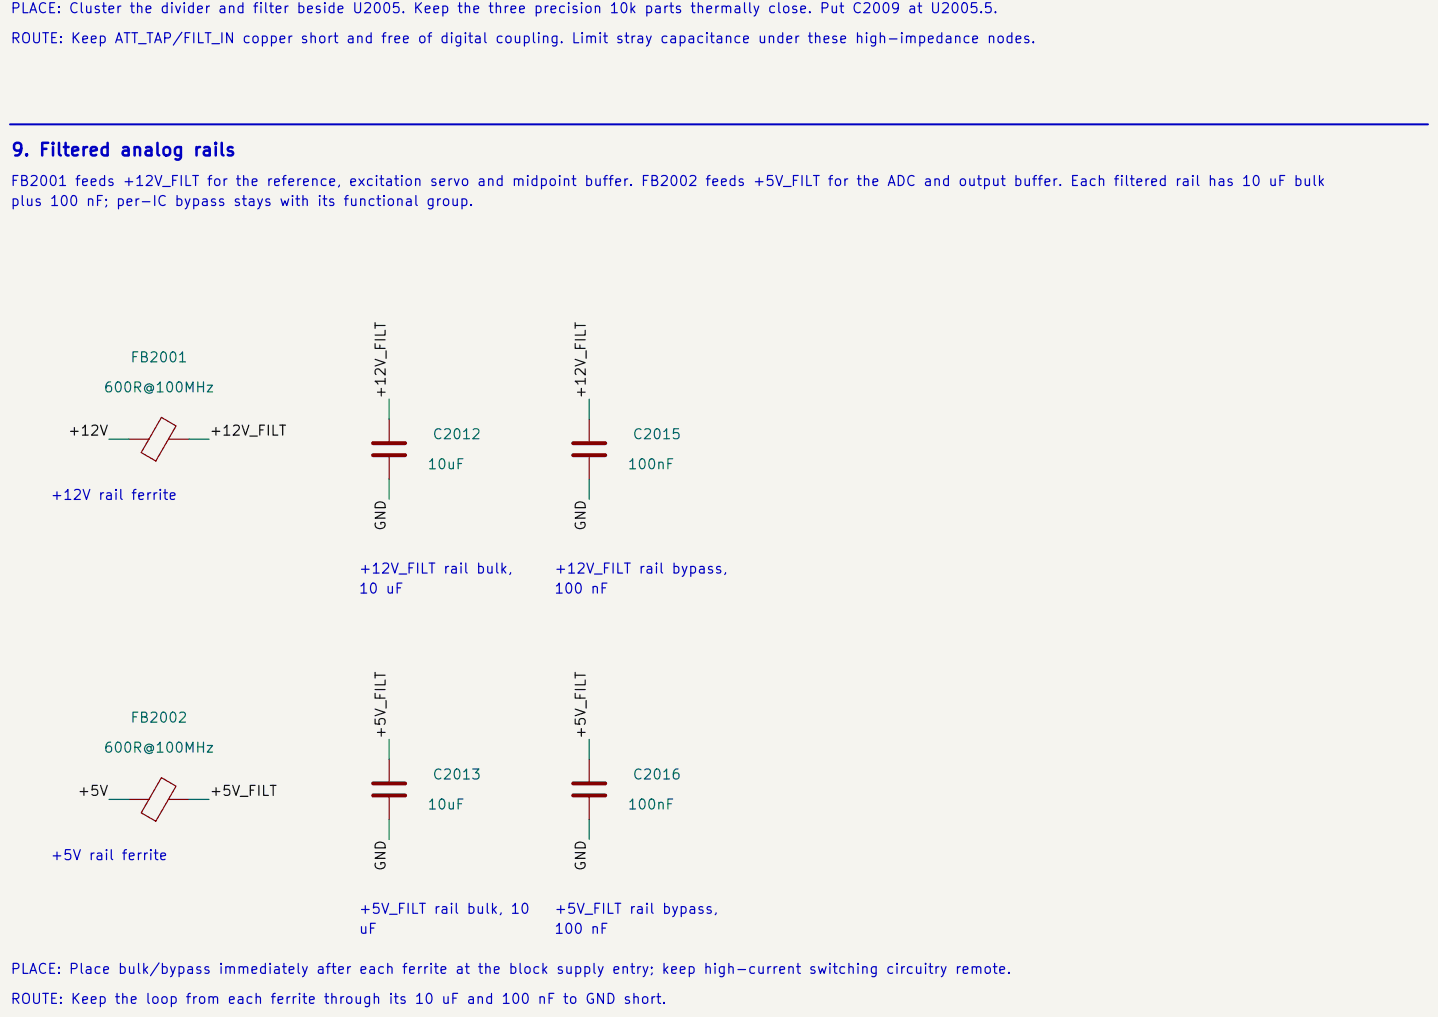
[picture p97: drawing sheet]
<svg xmlns="http://www.w3.org/2000/svg" width="297mm" height="210mm" viewBox="0 0 297 210" stroke-linecap="round" stroke-linejoin="round" font-family="sans-serif">
<defs><g id="words">
<text font-size="2.6" fill="#0000c2" x="2.1" y="32.9">9. Filtered analog rails</text>
<g font-size="2.1" fill="#0000c2">
<text x="2" y="3.3">PLACE: Cluster the divider and filter beside U2005. Keep the three precision 10k parts thermally close. Put C2009 at U2005.5.</text>
<text x="2" y="9.5">ROUTE: Keep ATT_TAP/FILT_IN copper short and free of digital coupling. Limit stray capacitance under these high-impedance nodes.</text>
<text x="2" y="38.9">FB2001 feeds +12V_FILT for the reference, excitation servo and midpoint buffer. FB2002 feeds +5V_FILT for the ADC and output buffer. Each filtered rail has 10 uF bulk</text>
<text x="2" y="43.1">plus 100 nF; per-IC bypass stays with its functional group.</text>
<text x="10.3" y="103.8">+12V rail ferrite</text>
<text x="74" y="119">+12V_FILT rail bulk,</text>
<text x="114.3" y="119">+12V_FILT rail bypass,</text>
<text x="74" y="123.1">10 uF</text>
<text x="114.3" y="123.1">100 nF</text>
<text x="10.3" y="178.1">+5V rail ferrite</text>
<text x="74" y="189.2">+5V_FILT rail bulk, 10</text>
<text x="114.3" y="189.2">+5V_FILT rail bypass,</text>
<text x="74" y="193.3">uF</text>
<text x="114.3" y="193.3">100 nF</text>
<text x="2" y="201.6">PLACE: Place bulk/bypass immediately after each ferrite at the block supply entry; keep high-current switching circuitry remote.</text>
<text x="2" y="207.8">ROUTE: Keep the loop from each ferrite through its 10 uF and 100 nF to GND short.</text>
</g>
<g font-size="2.1" fill="#006464">
<text x="26.8" y="75.4">FB2001</text>
<text x="21.3" y="81.6">600R@100MHz</text>
<text x="89.2" y="91.2">C2012</text>
<text x="130.5" y="91.2">C2015</text>
<text x="88.1" y="97.4">10uF</text>
<text x="129.5" y="97.4">100nF</text>
<text x="26.8" y="149.7">FB2002</text>
<text x="21.3" y="155.9">600R@100MHz</text>
<text x="89.2" y="161.5">C2013</text>
<text x="130.5" y="161.5">C2016</text>
<text x="88.1" y="167.7">10uF</text>
<text x="129.5" y="167.7">100nF</text>
</g>
<g font-size="2.1" fill="#0f0f0f">
<text x="80.2" y="82.5" transform="rotate(-90 80.2 82.5)">+12V_FILT</text>
<text x="121.5" y="82.5" transform="rotate(-90 121.5 82.5)">+12V_FILT</text>
<text x="13.9" y="90.5">+12V</text>
<text x="43.1" y="90.5">+12V_FILT</text>
<text x="80.2" y="109.8" transform="rotate(-90 80.2 109.8)">GND</text>
<text x="121.5" y="109.8" transform="rotate(-90 121.5 109.8)">GND</text>
<text x="80.2" y="152.7" transform="rotate(-90 80.2 152.7)">+5V_FILT</text>
<text x="121.5" y="152.7" transform="rotate(-90 121.5 152.7)">+5V_FILT</text>
<text x="15.8" y="164.9">+5V</text>
<text x="43.1" y="164.9">+5V_FILT</text>
<text x="80.2" y="180" transform="rotate(-90 80.2 180)">GND</text>
<text x="121.5" y="180" transform="rotate(-90 121.5 180)">GND</text>
</g>
</g></defs>
<path d="M-.1 -.1h297.2v210.2h-297.2z" fill="#f5f4ef" stroke="#f5f4ef" stroke-width=".21"/>
<g fill="none" stroke="#840000" stroke-width=".25">
<path d="M26.6 90.7h4.2M33.3 86.2l3.1 1.8-4.2 7.2-3-1.7zM34.8 90.7h4.2M80.4 86.6v4.5M80.4 94.4v4.6M121.7 86.6v4.5M121.7 94.4v4.6M80.4 156.8v4.6M121.7 156.8v4.6M26.6 165.1h4.2M33.3 160.6l3.1 1.7-4.2 7.3-3-1.8zM34.8 165.1h4.2"/>
<path d="M80.4 164.7v4.5M121.7 164.7v4.5"/>
</g>
<path d="M77.1 91.5h6.6M77.1 94h6.6M118.4 91.5h6.6M118.4 94h6.6M77.1 161.8h6.6M77.1 164.2h6.6M118.4 161.8h6.6M118.4 164.2h6.6" fill="none" stroke="#840000" stroke-width=".83"/>
<path d="M2.1 25.7h292.8" fill="none" stroke="#0000c2" stroke-width=".41"/>
<path d="M22.5 90.7h4.1M39 90.7h4.2M80.4 82.4v4.2M80.4 99v4.1M121.7 82.4v4.2M121.7 99v4.1M80.4 152.7v4.1M121.7 152.7v4.1M22.5 165.1h4.1M39 165.1h4.2M80.4 169.2v4.1M121.7 169.2v4.1" fill="none" stroke="#009600" stroke-width=".25"/>
<use href="#words"/>
</svg>
